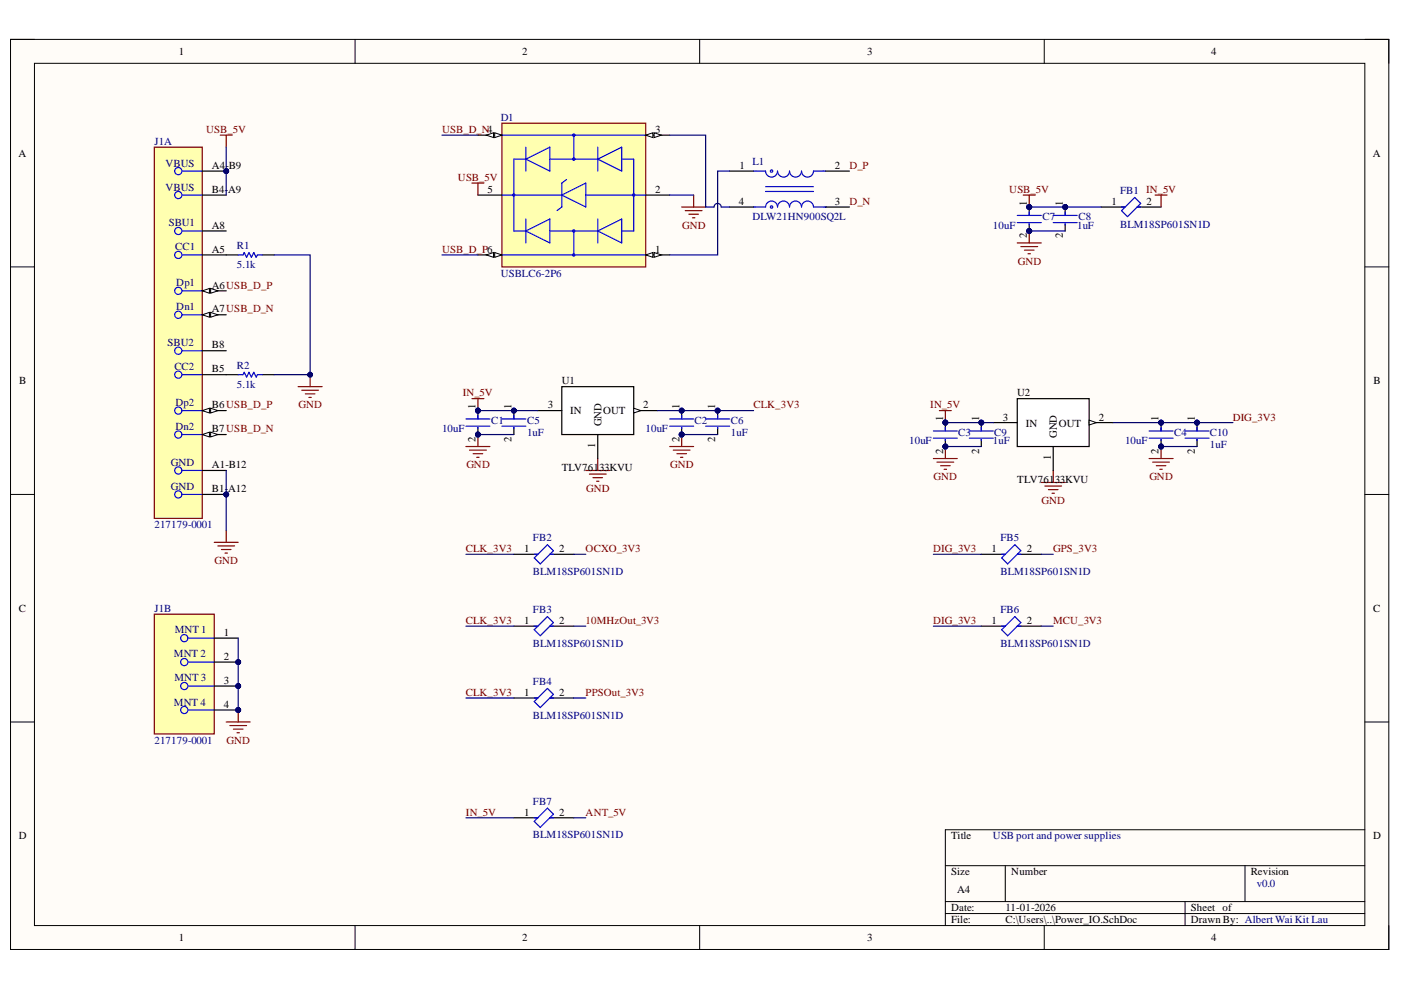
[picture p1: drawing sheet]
<svg xmlns="http://www.w3.org/2000/svg" width="297mm" height="210mm" viewBox="0 0 297 210" stroke-linecap="round" stroke-linejoin="round" font-family="sans-serif">
<defs><g id="words">
<g font-size="2.3">
<text x="37.9" y="11.7">1</text>
<text x="110.7" y="11.7">2</text>
<text x="183.9" y="11.7">3</text>
<text x="256.8" y="11.7">4</text>
<text x="138.9" y="28.1">3</text>
<text x="3.9" y="33.3">A</text>
<text x="44.9" y="35.8">A4-B9</text>
<text x="156.8" y="35.8">1</text>
<text x="177" y="35.8">2</text>
<text x="291.1" y="33.3">A</text>
<text x="44.9" y="40.9">B4-A9</text>
<text x="103.4" y="40.9">5</text>
<text x="138.9" y="40.9">2</text>
<text x="156.6" y="43.4">4</text>
<text x="177" y="43.4">3</text>
<text x="217.7" y="43.6" transform="rotate(-90 217.7 43.6)">1</text>
<text x="225.3" y="43.6" transform="rotate(-90 225.3 43.6)">1</text>
<text x="235.6" y="43.4">1</text>
<text x="243.1" y="43.4">2</text>
<text x="44.9" y="53.6">A5</text>
<text x="44.9" y="48.5">A8</text>
<text x="138.9" y="53.6">1</text>
<text x="217.7" y="50.5" transform="rotate(-90 217.7 50.5)">2</text>
<text x="225.3" y="50.5" transform="rotate(-90 225.3 50.5)">2</text>
<text x="44.9" y="61.2">A6USB_D_P</text>
<text x="44.9" y="66.3">A7USB_D_N</text>
<text x="44.9" y="73.9">B8</text>
<text x="4.1" y="81.5">B</text>
<text x="44.9" y="78.9">B5</text>
<text x="119.1" y="81.5">U1</text>
<text x="291.2" y="81.5">B</text>
<text x="44.9" y="86.5">B6USB_D_P</text>
<text x="100.8" y="86.8" transform="rotate(-90 100.8 86.8)">1</text>
<text x="108.4" y="86.8" transform="rotate(-90 108.4 86.8)">1</text>
<text x="116.1" y="86.5">3</text>
<text x="120.9" y="87.8">IN</text>
<text x="127.9" y="87.8">OUT</text>
<text x="136.3" y="86.5">2</text>
<text x="144" y="86.8" transform="rotate(-90 144 86.8)">1</text>
<text x="151.7" y="86.8" transform="rotate(-90 151.7 86.8)">1</text>
<text x="200" y="89.3" transform="rotate(-90 200 89.3)">1</text>
<text x="207.6" y="89.3" transform="rotate(-90 207.6 89.3)">1</text>
<text x="212.6" y="89.2">3</text>
<text x="215.7" y="84">U2</text>
<text x="232.9" y="89.2">2</text>
<text x="245.6" y="89.3" transform="rotate(-90 245.6 89.3)">1</text>
<text x="253.3" y="89.3" transform="rotate(-90 253.3 89.3)">1</text>
<text x="44.9" y="91.7">B7USB_D_N</text>
<text x="100.8" y="93.7" transform="rotate(-90 100.8 93.7)">2</text>
<text x="108.4" y="93.7" transform="rotate(-90 108.4 93.7)">2</text>
<text x="126.2" y="95" transform="rotate(-90 126.2 95)">1</text>
<text x="127.6" y="90.3" transform="rotate(-90 127.6 90.3)">GND</text>
<text x="144" y="93.7" transform="rotate(-90 144 93.7)">2</text>
<text x="151.7" y="93.7" transform="rotate(-90 151.7 93.7)">2</text>
<text x="217.5" y="90.4">IN</text>
<text x="224.1" y="92.9" transform="rotate(-90 224.1 92.9)">GND</text>
<text x="224.5" y="90.4">OUT</text>
<text x="44.9" y="99.3">A1-B12</text>
<text x="119.1" y="99.8">TLV76133KVU</text>
<text x="200" y="96.3" transform="rotate(-90 200 96.3)">2</text>
<text x="207.6" y="96.3" transform="rotate(-90 207.6 96.3)">2</text>
<text x="222.8" y="97.6" transform="rotate(-90 222.8 97.6)">1</text>
<text x="245.6" y="96.3" transform="rotate(-90 245.6 96.3)">2</text>
<text x="253.3" y="96.3" transform="rotate(-90 253.3 96.3)">2</text>
<text x="44.9" y="104.4">B1-A12</text>
<text x="215.7" y="102.3">TLV76133KVU</text>
<text x="111.1" y="117.1">1</text>
<text x="118.6" y="117.1">2</text>
<text x="210.2" y="117.1">1</text>
<text x="217.7" y="117.1">2</text>
<text x="4" y="129.7">C</text>
<text x="291.1" y="129.7">C</text>
<text x="47.5" y="134.8">1</text>
<text x="111.1" y="132.3">1</text>
<text x="118.6" y="132.3">2</text>
<text x="210.2" y="132.3">1</text>
<text x="217.7" y="132.3">2</text>
<text x="47.5" y="139.9">2</text>
<text x="47.5" y="144.9">3</text>
<text x="111.1" y="147.5">1</text>
<text x="118.6" y="147.5">2</text>
<text x="47.5" y="150.1">4</text>
<text x="111.1" y="172.9">1</text>
<text x="118.6" y="172.9">2</text>
<text x="4" y="178">D</text>
<text x="201.6" y="178">Title</text>
<text x="291.1" y="178">D</text>
<text x="201.6" y="185.6">Size</text>
<text x="214.4" y="185.6">Number</text>
<text x="265.2" y="185.6">Revision</text>
<text x="202.9" y="189.4">A4</text>
<text x="201.6" y="193.2">Date:</text>
<text x="201.6" y="195.7">File:</text>
<text x="213.2" y="193.2">11-01-2026</text>
<text x="213.2" y="195.7">C:\Users\..\Power_IO.SchDoc</text>
<text x="252.5" y="193.2">Sheet of</text>
<text x="252.5" y="195.7">Drawn By: Albert Wai Kit Lau</text>
<text x="37.9" y="199.5">1</text>
<text x="110.7" y="199.5">2</text>
<text x="183.9" y="199.5">3</text>
<text x="256.8" y="199.5">4</text>
</g>
<g font-size="2.3" fill="#800000">
<text x="43.7" y="28.1">USB_5V</text>
<text x="93.7" y="28.1">USB_D_N4</text>
<text x="180.1" y="35.8">D_P</text>
<text x="97.1" y="38.4">USB_5V</text>
<text x="214" y="40.9">USB_5V</text>
<text x="180.1" y="43.4">D_N</text>
<text x="93.7" y="53.6">USB_D_P6</text>
<text x="144.6" y="48.5">GND</text>
<text x="215.8" y="56.1">GND</text>
<text x="63.3" y="86.5">GND</text>
<text x="98.1" y="84">IN_5V</text>
<text x="159.8" y="86.5">CLK_3V3</text>
<text x="197.2" y="86.5">IN_5V</text>
<text x="261.4" y="89.2">DIG_3V3</text>
<text x="98.9" y="99.3">GND</text>
<text x="142.1" y="99.3">GND</text>
<text x="197.9" y="101.8">GND</text>
<text x="243.7" y="101.8">GND</text>
<text x="124.3" y="104.4">GND</text>
<text x="220.8" y="106.9">GND</text>
<text x="45.5" y="119.6">GND</text>
<text x="98.8" y="117.1">CLK_3V3</text>
<text x="124.2" y="117.1">OCXO_3V3</text>
<text x="197.8" y="117.1">DIG_3V3</text>
<text x="223.3" y="117.1">GPS_3V3</text>
<text x="98.8" y="132.3">CLK_3V3</text>
<text x="124.2" y="132.3">10MHzOut_3V3</text>
<text x="197.8" y="132.3">DIG_3V3</text>
<text x="223.3" y="132.3">MCU_3V3</text>
<text x="98.8" y="147.5">CLK_3V3</text>
<text x="124.2" y="147.5">PPSOut_3V3</text>
<text x="48" y="157.7">GND</text>
<text x="98.8" y="172.9">IN_5V</text>
<text x="124.2" y="172.9">ANT_5V</text>
</g>
<g font-size="2.3" fill="#000080">
<text x="106.2" y="25.6">D1</text>
<text x="32.7" y="30.8">J1A</text>
<text x="35.1" y="35.3">VBUS</text>
<text x="159.5" y="35.1">L1</text>
<text x="35.1" y="40.4">VBUS</text>
<text x="237.5" y="41.2">FB1 IN_5V</text>
<text x="159.5" y="46.7">DLW21HN900SQ2L</text>
<text x="221" y="46.7">C7</text>
<text x="228.6" y="46.7">C8</text>
<text x="35.8" y="48">SBU1</text>
<text x="37.1" y="53.1">CC1</text>
<text x="50.2" y="52.8">R1</text>
<text x="210.5" y="48.5">10uF</text>
<text x="228.4" y="48.5">1uF</text>
<text x="237.5" y="48.3">BLM18SP601SN1D</text>
<text x="50.2" y="56.9">5.1k</text>
<text x="106.2" y="58.7">USBLC6-2P6</text>
<text x="37.4" y="60.7">Dp1</text>
<text x="37.4" y="65.8">Dn1</text>
<text x="35.5" y="73.4">SBU2</text>
<text x="37" y="78.4">CC2</text>
<text x="50.2" y="78.2">R2</text>
<text x="50.2" y="82.2">5.1k</text>
<text x="37.2" y="86">Dp2</text>
<text x="104.1" y="89.9">C1</text>
<text x="111.7" y="89.9">C5</text>
<text x="147.3" y="89.9">C2</text>
<text x="155" y="89.9">C6</text>
<text x="37.2" y="91.2">Dn2</text>
<text x="93.7" y="91.7">10uF</text>
<text x="111.7" y="92.5">1uF</text>
<text x="136.9" y="91.7">10uF</text>
<text x="155" y="92.5">1uF</text>
<text x="192.8" y="94.2">10uF</text>
<text x="203.2" y="92.5">C3</text>
<text x="210.5" y="94.2">1uF</text>
<text x="210.8" y="92.5">C9</text>
<text x="238.5" y="94.2">10uF</text>
<text x="248.9" y="92.5">C4</text>
<text x="256.5" y="92.5">C10</text>
<text x="256.5" y="95">1uF</text>
<text x="36.2" y="98.8">GND</text>
<text x="36.2" y="103.9">GND</text>
<text x="32.7" y="112">217179-0001</text>
<text x="113" y="114.8">FB2</text>
<text x="212.1" y="114.8">FB5</text>
<text x="113" y="121.9">BLM18SP601SN1D</text>
<text x="212.1" y="121.9">BLM18SP601SN1D</text>
<text x="32.7" y="129.7">J1B</text>
<text x="113" y="130">FB3</text>
<text x="212.1" y="130">FB6</text>
<text x="37" y="134.3">MNT 1</text>
<text x="113" y="137.1">BLM18SP601SN1D</text>
<text x="212.1" y="137.1">BLM18SP601SN1D</text>
<text x="36.9" y="139.4">MNT 2</text>
<text x="36.9" y="149.6">MNT 4</text>
<text x="37" y="144.4">MNT 3</text>
<text x="113" y="145.2">FB4</text>
<text x="113" y="152.4">BLM18SP601SN1D</text>
<text x="32.7" y="157.7">217179-0001</text>
<text x="113" y="170.6">FB7</text>
<text x="113" y="177.7">BLM18SP601SN1D</text>
<text x="210.5" y="178">USB port and power supplies</text>
<text x="266.4" y="188.1">v0.0</text>
</g>
</g></defs>
<path d="M2.2 8.4h292.3v192.9h-292.3z" fill-rule="evenodd" fill="#fffcf8"/>
<path d="M2.2 8.4h292.3v192.9h-292.3z" fill="none" stroke="#000" stroke-width=".21"/>
<path d="M7.3 13.4h282.1v182.8h-282.1z" fill-rule="evenodd" fill="#fffcf8"/>
<g fill="none" stroke="#000" stroke-width=".21">
<path d="M2.2 8.3h5.1M7.3 13.4h282.1v182.8h-282.1zM75.3 8.3v5.1M148.3 8.3v5.1M221.4 8.4v5M289.4 8.4h5.1v5M2.2 56.6h5.1M289.4 56.6h5.1M2.2 104.8h5.1M289.4 104.8h5.1M2.2 153.1h5.1M289.4 153.1h5.1"/>
<path d="M289.4 175.9h-89v20.3M75.3 196.2v5.1M148.3 196.2v5.1M200.4 183.5h89M200.4 191.2h89M200.4 193.7h89M213.1 183.5v7.7M221.4 196.2v5.1M251.3 191.2v5M264 183.5v7.7M294.5 196.2v5.1"/>
</g>
<circle cx="48" cy="36.3" r=".51" fill="#000080"/>
<circle cx="48" cy="36.3" r=".51" fill="none" stroke="#000080" stroke-width=".21"/>
<circle cx="48" cy="104.8" r=".51" fill="#000080"/>
<circle cx="48" cy="104.8" r=".51" fill="none" stroke="#000080" stroke-width=".21"/>
<path d="M32.7 31.2h10.2v78.7h-10.2z" fill-rule="evenodd" fill="#ffffb0"/>
<path d="M32.7 31.2h10.2v78.7h-10.2z" fill="none" stroke="#800000" stroke-width=".25"/>
<g fill="none" stroke="#00f" stroke-width=".25">
<path d="M38.6 36.3h4.3M38.6 41.4h4.3M38.6 49h4.3M38.6 54h4.3M38.6 61.7h4.3M38.6 66.7h4.3M38.6 74.4h4.3M38.6 79.4h4.3M38.6 87.1h4.3M38.6 92.1h4.3M38.6 99.8h4.3M38.6 104.8h4.3"/>
<circle cx="37.8" cy="36.3" r=".76"/>
<circle cx="37.8" cy="49" r=".76"/>
<circle cx="37.8" cy="41.4" r=".76"/>
<circle cx="37.8" cy="54.1" r=".76"/>
<circle cx="37.8" cy="61.7" r=".76"/>
<circle cx="37.8" cy="79.4" r=".76"/>
<circle cx="37.8" cy="74.4" r=".76"/>
<circle cx="37.8" cy="66.7" r=".76"/>
<circle cx="37.8" cy="87.1" r=".76"/>
<circle cx="37.8" cy="92.1" r=".76"/>
<circle cx="37.8" cy="99.8" r=".76"/>
<circle cx="37.8" cy="104.8" r=".76"/>
</g>
<path d="M42.9 36.3h5.1M42.9 99.8h5.1" fill="none" stroke="#000" stroke-width=".25"/>
<circle cx="48" cy="36.3" r=".51" fill="#000080"/>
<circle cx="48" cy="36.3" r=".51" fill="none" stroke="#000080" stroke-width=".21"/>
<path d="M42.9 54h5.1M42.9 61.7h5.1" fill="none" stroke="#000" stroke-width=".25"/>
<path d="M42.9 61.7l1.5-.5v1z" fill="#f8fcff"/>
<path d="M42.9 61.7l1.5-.5v1z" fill="none" stroke="#000" stroke-width=".21"/>
<path d="M44.7 61.2l1.5 .5-1.5 .5z" fill="#f8fcff"/>
<path d="M44.7 61.2l1.5 .5-1.5 .5z" fill="none" stroke="#000" stroke-width=".21"/>
<path d="M42.9 66.7h5.1" fill="none" stroke="#000" stroke-width=".25"/>
<path d="M42.9 66.7l1.5-.5v1.1z" fill="#f8fcff"/>
<path d="M42.9 66.7l1.5-.5v1.1z" fill="none" stroke="#000" stroke-width=".21"/>
<path d="M44.7 66.2l1.5 .5-1.5 .6z" fill="#f8fcff"/>
<path d="M44.7 66.2l1.5 .5-1.5 .6z" fill="none" stroke="#000" stroke-width=".21"/>
<path d="M42.9 49h5.1M42.9 104.8h5.1" fill="none" stroke="#000" stroke-width=".25"/>
<circle cx="48" cy="104.8" r=".51" fill="#000080"/>
<circle cx="48" cy="104.8" r=".51" fill="none" stroke="#000080" stroke-width=".21"/>
<path d="M42.9 41.4h5.1M42.9 79.4h5.1M42.9 87.1h5.1" fill="none" stroke="#000" stroke-width=".25"/>
<path d="M42.9 87.1l1.5-.5v1z" fill="#f8fcff"/>
<path d="M42.9 87.1l1.5-.5v1z" fill="none" stroke="#000" stroke-width=".21"/>
<path d="M44.7 86.6l1.5 .5-1.5 .5z" fill="#f8fcff"/>
<path d="M44.7 86.6l1.5 .5-1.5 .5z" fill="none" stroke="#000" stroke-width=".21"/>
<path d="M42.9 92.1h5.1" fill="none" stroke="#000" stroke-width=".25"/>
<path d="M42.9 92.1l1.5-.5v1z" fill="#f8fcff"/>
<path d="M42.9 92.1l1.5-.5v1z" fill="none" stroke="#000" stroke-width=".21"/>
<path d="M44.7 91.6l1.5 .5-1.5 .5z" fill="#f8fcff"/>
<path d="M44.7 91.6l1.5 .5-1.5 .5z" fill="none" stroke="#000" stroke-width=".21"/>
<path d="M48 54h2.5M55.6 54h2.5M42.9 74.4h5.1M48 79.4h2.5M55.6 79.4h2.5" fill="none" stroke="#000" stroke-width=".25"/>
<path d="M46.7 28.7h2.5M48 28.7v2.5" fill="none" stroke="#800000" stroke-width=".25"/>
<path d="M50.5 54h1l.3-.5 .5 1.1 .5-1.1 .5 1.1 .5-1.1 .5 1.1 .3-.6h1M50.5 79.4h1l.3-.5 .5 1 .5-1 .5 1 .5-1 .5 1 .3-.5h1" fill="none" stroke="#00f" stroke-width=".25"/>
<path d="M106.4 26.1h30.5v30.5h-30.5z" fill-rule="evenodd" fill="#ffffb0"/>
<path d="M106.4 26.1h30.5v30.5h-30.5z" fill="none" stroke="#800000" stroke-width=".25"/>
<g fill="none" stroke="#00f" stroke-width=".25">
<path d="M106.4 28.7h30.5M111.5 33.7l5.1-2.5v5.1zM111.5 31.2v5.1M111.5 33.7h-2.6v15.3h2.6M116.6 33.7h10.1M120.1 38.1l-1 .7v5.1l-1 .8M121.7 28.7v5M126.7 33.7l5.1-2.5v5.1zM126.7 31.2v5.1M131.8 33.7h2.6v15.3h-2.6M106.4 41.4h12.7M106.4 54h30.5"/>
<path d="M111.5 49l5.1-2.6v5.1zM111.5 46.4v5.1M116.6 49h10.1M119.1 41.4l5.1-2.6v5.1zM121.7 49v5M124.2 41.4h12.7M126.7 49l5.1-2.6v5.1zM126.7 46.4v5.1"/>
<circle cx="121.7" cy="33.7" r=".25"/>
<circle cx="121.7" cy="28.7" r=".25"/>
<circle cx="108.9" cy="41.4" r=".25"/>
<circle cx="121.7" cy="49" r=".25"/>
<circle cx="121.7" cy="54.1" r=".25"/>
<circle cx="134.4" cy="41.4" r=".25"/>
</g>
<path d="M136.9 54h5.1" fill="none" stroke="#000" stroke-width=".25"/>
<path d="M136.9 54l1.5-.5v1.1z" fill="#f8fcff"/>
<path d="M136.9 54l1.5-.5v1.1z" fill="none" stroke="#000" stroke-width=".21"/>
<path d="M138.7 53.5l1.5 .5-1.5 .6z" fill="#f8fcff"/>
<path d="M138.7 53.5l1.5 .5-1.5 .6z" fill="none" stroke="#000" stroke-width=".21"/>
<path d="M136.9 28.7h5.1M136.9 41.4h5.1" fill="none" stroke="#000" stroke-width=".25"/>
<path d="M136.9 28.7l1.5-.5v1z" fill="#f8fcff"/>
<path d="M136.9 28.7l1.5-.5v1z" fill="none" stroke="#000" stroke-width=".21"/>
<path d="M138.7 28.2l1.5 .5-1.5 .5z" fill="#f8fcff"/>
<path d="M138.7 28.2l1.5 .5-1.5 .5z" fill="none" stroke="#000" stroke-width=".21"/>
<path d="M101.3 28.7h5.1" fill="none" stroke="#000" stroke-width=".25"/>
<path d="M104.9 28.2l1.5 .5-1.5 .5z" fill="#f8fcff"/>
<path d="M104.9 28.2l1.5 .5-1.5 .5z" fill="none" stroke="#000" stroke-width=".21"/>
<path d="M103.1 28.7l1.5-.5v1z" fill="#f8fcff"/>
<path d="M103.1 28.7l1.5-.5v1z" fill="none" stroke="#000" stroke-width=".21"/>
<path d="M101.3 41.4h5.1M101.3 54h5.1" fill="none" stroke="#000" stroke-width=".25"/>
<path d="M104.9 53.5l1.5 .5-1.5 .6z" fill="#f8fcff"/>
<path d="M104.9 53.5l1.5 .5-1.5 .6z" fill="none" stroke="#000" stroke-width=".21"/>
<path d="M103.1 54l1.5-.5v1.1z" fill="#f8fcff"/>
<path d="M103.1 54l1.5-.5v1.1z" fill="none" stroke="#000" stroke-width=".21"/>
<g fill="none" stroke="#00f" stroke-width=".25">
<path d="M159.8 36.3h2.5a1.27 1.27 0 0 0 1.3 1.2 1.27 1.27 0 0 0 1.3-1.2 1.27 1.27 0 0 0 1.2 1.2 1.27 1.27 0 0 0 1.3-1.2 1.27 1.27 0 0 0 1.3 1.2 1.27 1.27 0 0 0 1.2-1.2 1.27 1.27 0 0 0 1.3 1.2 1.27 1.27 0 0 0 1.3-1.2h2.5M162.3 39.6h10.2M159.8 43.9h2.5a1.27 1.27 0 0 1 1.3-1.3 1.27 1.27 0 0 1 1.3 1.3 1.27 1.27 0 0 1 1.2-1.3 1.27 1.27 0 0 1 1.3 1.3 1.27 1.27 0 0 1 1.3-1.3 1.27 1.27 0 0 1 1.2 1.3 1.27 1.27 0 0 1 1.3-1.3 1.27 1.27 0 0 1 1.3 1.3h2.8M162.3 40.6h10.2"/>
<circle cx="163.6" cy="36.3" r=".25"/>
<circle cx="163.6" cy="43.9" r=".25"/>
</g>
<path d="M154.7 36.3h5.1M175 36.3h5.1M154.7 43.9h5.1M175 43.9h5.1" fill="none" stroke="#000" stroke-width=".25"/>
<path d="M100.1 38.8h2.5M101.3 38.8v2.6M100.1 84.5h2.5M101.3 84.5v2.6" fill="none" stroke="#800000" stroke-width=".25"/>
<circle cx="101.3" cy="87.1" r=".51" fill="#000080"/>
<circle cx="101.3" cy="87.1" r=".51" fill="none" stroke="#000080" stroke-width=".21"/>
<path d="M199.2 87.1h2.5M200.4 87.1v2.5" fill="none" stroke="#800000" stroke-width=".25"/>
<circle cx="200.4" cy="89.6" r=".51" fill="#000080"/>
<circle cx="200.4" cy="89.6" r=".51" fill="none" stroke="#000080" stroke-width=".21"/>
<path d="M124.2 99.8h5.1M126.7 97.2v2.6M223.3 99.8v2.5M125 100.5h3.5M125.7 101.3h2.1M126.5 102h.5M220.8 102.3h5M221.5 103.1h3.6M222.3 103.8h2M223 104.6h.6" fill="none" stroke="#800000" stroke-width=".25"/>
<circle cx="101.3" cy="87.1" r=".51" fill="#000080"/>
<circle cx="101.3" cy="87.1" r=".51" fill="none" stroke="#000080" stroke-width=".21"/>
<circle cx="101.3" cy="92.1" r=".51" fill="#000080"/>
<circle cx="101.3" cy="92.1" r=".51" fill="none" stroke="#000080" stroke-width=".21"/>
<path d="M101.3 87.1v1.7" fill="none" stroke="#000" stroke-width=".25"/>
<circle cx="101.3" cy="87.1" r=".51" fill="#000080"/>
<circle cx="101.3" cy="87.1" r=".51" fill="none" stroke="#000080" stroke-width=".21"/>
<path d="M101.3 90.6v1.5" fill="none" stroke="#000" stroke-width=".25"/>
<circle cx="101.3" cy="92.1" r=".51" fill="#000080"/>
<circle cx="101.3" cy="92.1" r=".51" fill="none" stroke="#000080" stroke-width=".21"/>
<path d="M98.8 88.8h5.1M98.8 90.4h5.1M101.3 88.1v.7M101.3 90.6v.3" fill="none" stroke="#00f" stroke-width=".25"/>
<circle cx="144.5" cy="87.1" r=".51" fill="#000080"/>
<circle cx="144.5" cy="87.1" r=".51" fill="none" stroke="#000080" stroke-width=".21"/>
<circle cx="144.5" cy="92.1" r=".51" fill="#000080"/>
<circle cx="144.5" cy="92.1" r=".51" fill="none" stroke="#000080" stroke-width=".21"/>
<path d="M144.5 87.1v1.7" fill="none" stroke="#000" stroke-width=".25"/>
<circle cx="144.5" cy="87.1" r=".51" fill="#000080"/>
<circle cx="144.5" cy="87.1" r=".51" fill="none" stroke="#000080" stroke-width=".21"/>
<path d="M144.5 90.6v1.5" fill="none" stroke="#000" stroke-width=".25"/>
<circle cx="144.5" cy="92.1" r=".51" fill="#000080"/>
<circle cx="144.5" cy="92.1" r=".51" fill="none" stroke="#000080" stroke-width=".21"/>
<path d="M142 88.8h5.1M142 90.4h5.1M144.5 88.1v.7M144.5 90.6v.3" fill="none" stroke="#00f" stroke-width=".25"/>
<circle cx="200.4" cy="89.6" r=".51" fill="#000080"/>
<circle cx="200.4" cy="89.6" r=".51" fill="none" stroke="#000080" stroke-width=".21"/>
<circle cx="200.4" cy="94.7" r=".51" fill="#000080"/>
<circle cx="200.4" cy="94.7" r=".51" fill="none" stroke="#000080" stroke-width=".21"/>
<path d="M200.4 89.6v1.8" fill="none" stroke="#000" stroke-width=".25"/>
<circle cx="200.4" cy="89.6" r=".51" fill="#000080"/>
<circle cx="200.4" cy="89.6" r=".51" fill="none" stroke="#000080" stroke-width=".21"/>
<path d="M200.4 93.2v1.5" fill="none" stroke="#000" stroke-width=".25"/>
<circle cx="200.4" cy="94.7" r=".51" fill="#000080"/>
<circle cx="200.4" cy="94.7" r=".51" fill="none" stroke="#000080" stroke-width=".21"/>
<path d="M197.9 91.4h5.1M197.9 92.9h5.1M200.4 90.6v.8M200.4 93.2v.2" fill="none" stroke="#00f" stroke-width=".25"/>
<circle cx="246.2" cy="89.6" r=".51" fill="#000080"/>
<circle cx="246.2" cy="89.6" r=".51" fill="none" stroke="#000080" stroke-width=".21"/>
<circle cx="246.2" cy="94.7" r=".51" fill="#000080"/>
<circle cx="246.2" cy="94.7" r=".51" fill="none" stroke="#000080" stroke-width=".21"/>
<path d="M246.2 89.6v1.8" fill="none" stroke="#000" stroke-width=".25"/>
<circle cx="246.2" cy="89.6" r=".51" fill="#000080"/>
<circle cx="246.2" cy="89.6" r=".51" fill="none" stroke="#000080" stroke-width=".21"/>
<path d="M246.2 93.2v1.5" fill="none" stroke="#000" stroke-width=".25"/>
<circle cx="246.2" cy="94.7" r=".51" fill="#000080"/>
<circle cx="246.2" cy="94.7" r=".51" fill="none" stroke="#000080" stroke-width=".21"/>
<path d="M243.6 91.4h5.1M243.6 92.9h5.1M246.2 90.6v.8M246.2 93.2v.2" fill="none" stroke="#00f" stroke-width=".25"/>
<path d="M98.8 94.7h5.1M99.5 95.4h3.6M100.3 96.2h2M101.1 97h.5M101.3 92.1v2.6" fill="none" stroke="#800000" stroke-width=".25"/>
<circle cx="101.3" cy="92.1" r=".51" fill="#000080"/>
<circle cx="101.3" cy="92.1" r=".51" fill="none" stroke="#000080" stroke-width=".21"/>
<path d="M197.9 97.2h5.1M198.7 98h3.5M199.4 98.7h2M200.2 99.5h.5M200.4 94.7v2.5" fill="none" stroke="#800000" stroke-width=".25"/>
<circle cx="200.4" cy="94.7" r=".51" fill="#000080"/>
<circle cx="200.4" cy="94.7" r=".51" fill="none" stroke="#000080" stroke-width=".21"/>
<path d="M243.6 97.2h5.1M244.4 98h3.5M245.2 98.7h2M245.9 99.5h.5M246.2 94.7v2.5" fill="none" stroke="#800000" stroke-width=".25"/>
<circle cx="246.2" cy="94.7" r=".51" fill="#000080"/>
<circle cx="246.2" cy="94.7" r=".51" fill="none" stroke="#000080" stroke-width=".21"/>
<path d="M142 94.7h5.1M142.7 95.4h3.6M143.5 96.2h2M144.3 97h.5M144.5 92.1v2.6" fill="none" stroke="#800000" stroke-width=".25"/>
<circle cx="144.5" cy="92.1" r=".51" fill="#000080"/>
<circle cx="144.5" cy="92.1" r=".51" fill="none" stroke="#000080" stroke-width=".21"/>
<path d="M233.5 43.9h5M241.1 43.9h5.1" fill="none" stroke="#000" stroke-width=".25"/>
<path d="M237.8 43.9h.7M240.6 41.9l1.3 1.2-2.8 2.8-1.3-1.2zM241.1 43.9h.8" fill="none" stroke="#00f" stroke-width=".25"/>
<circle cx="108.9" cy="87.1" r=".51" fill="#000080"/>
<circle cx="108.9" cy="87.1" r=".51" fill="none" stroke="#000080" stroke-width=".21"/>
<path d="M108.9 87.1v1.7" fill="none" stroke="#000" stroke-width=".25"/>
<circle cx="108.9" cy="87.1" r=".51" fill="#000080"/>
<circle cx="108.9" cy="87.1" r=".51" fill="none" stroke="#000080" stroke-width=".21"/>
<path d="M108.9 90.6v1.5" fill="none" stroke="#000" stroke-width=".25"/>
<path d="M106.4 88.8h5.1M106.4 90.4h5.1M108.9 88.1v.7M108.9 90.6v.3" fill="none" stroke="#00f" stroke-width=".25"/>
<circle cx="208.1" cy="89.6" r=".51" fill="#000080"/>
<circle cx="208.1" cy="89.6" r=".51" fill="none" stroke="#000080" stroke-width=".21"/>
<path d="M208.1 89.6v1.8" fill="none" stroke="#000" stroke-width=".25"/>
<circle cx="208.1" cy="89.6" r=".51" fill="#000080"/>
<circle cx="208.1" cy="89.6" r=".51" fill="none" stroke="#000080" stroke-width=".21"/>
<path d="M208.1 93.2v1.5" fill="none" stroke="#000" stroke-width=".25"/>
<path d="M205.5 91.4h5.1M205.5 92.9h5.1M208.1 90.6v.8M208.1 93.2v.2" fill="none" stroke="#00f" stroke-width=".25"/>
<circle cx="218.2" cy="43.9" r=".51" fill="#000080"/>
<circle cx="218.2" cy="43.9" r=".51" fill="none" stroke="#000080" stroke-width=".21"/>
<circle cx="218.2" cy="49" r=".51" fill="#000080"/>
<circle cx="218.2" cy="49" r=".51" fill="none" stroke="#000080" stroke-width=".21"/>
<path d="M218.2 43.9v1.8" fill="none" stroke="#000" stroke-width=".25"/>
<circle cx="218.2" cy="43.9" r=".51" fill="#000080"/>
<circle cx="218.2" cy="43.9" r=".51" fill="none" stroke="#000080" stroke-width=".21"/>
<path d="M218.2 47.5v1.5" fill="none" stroke="#000" stroke-width=".25"/>
<circle cx="218.2" cy="49" r=".51" fill="#000080"/>
<circle cx="218.2" cy="49" r=".51" fill="none" stroke="#000080" stroke-width=".21"/>
<path d="M215.7 45.7h5.1M215.7 47.2h5.1M218.2 44.9v.8M218.2 47.5v.2" fill="none" stroke="#00f" stroke-width=".25"/>
<circle cx="225.8" cy="43.9" r=".51" fill="#000080"/>
<circle cx="225.8" cy="43.9" r=".51" fill="none" stroke="#000080" stroke-width=".21"/>
<path d="M225.8 43.9v1.8" fill="none" stroke="#000" stroke-width=".25"/>
<circle cx="225.8" cy="43.9" r=".51" fill="#000080"/>
<circle cx="225.8" cy="43.9" r=".51" fill="none" stroke="#000080" stroke-width=".21"/>
<path d="M225.8 47.5v1.5" fill="none" stroke="#000" stroke-width=".25"/>
<path d="M223.3 45.7h5.1M223.3 47.2h5.1M225.8 44.9v.8M225.8 47.5v.2" fill="none" stroke="#00f" stroke-width=".25"/>
<path d="M216.9 41.4h2.6M218.2 41.4v2.5" fill="none" stroke="#800000" stroke-width=".25"/>
<circle cx="218.2" cy="43.9" r=".51" fill="#000080"/>
<circle cx="218.2" cy="43.9" r=".51" fill="none" stroke="#000080" stroke-width=".21"/>
<path d="M244.9 41.4h2.5M246.2 41.4v2.5" fill="none" stroke="#800000" stroke-width=".25"/>
<circle cx="152.1" cy="87.1" r=".51" fill="#000080"/>
<circle cx="152.1" cy="87.1" r=".51" fill="none" stroke="#000080" stroke-width=".21"/>
<path d="M152.1 87.1v1.7" fill="none" stroke="#000" stroke-width=".25"/>
<circle cx="152.1" cy="87.1" r=".51" fill="#000080"/>
<circle cx="152.1" cy="87.1" r=".51" fill="none" stroke="#000080" stroke-width=".21"/>
<path d="M152.1 90.6v1.5" fill="none" stroke="#000" stroke-width=".25"/>
<path d="M149.6 88.8h5.1M149.6 90.4h5.1M152.1 88.1v.7M152.1 90.6v.3" fill="none" stroke="#00f" stroke-width=".25"/>
<circle cx="253.8" cy="89.6" r=".51" fill="#000080"/>
<circle cx="253.8" cy="89.6" r=".51" fill="none" stroke="#000080" stroke-width=".21"/>
<path d="M253.8 89.6v1.8" fill="none" stroke="#000" stroke-width=".25"/>
<circle cx="253.8" cy="89.6" r=".51" fill="#000080"/>
<circle cx="253.8" cy="89.6" r=".51" fill="none" stroke="#000080" stroke-width=".21"/>
<g fill="none" stroke="#000" stroke-width=".25">
<path d="M253.8 93.2v1.5M108.9 117.5h5.1M116.6 117.5h5.1M208.1 117.5h5M215.7 117.5h5.1M108.9 132.8h5.1M116.6 132.8h5.1M208.1 132.8h5M215.7 132.8h5.1M108.9 148h5.1M116.6 148h5.1M109 173.4h5"/>
<path d="M116.6 173.4h5.1"/>
</g>
<g fill="none" stroke="#00f" stroke-width=".25">
<path d="M251.3 91.4h5M251.3 92.9h5M253.8 90.6v.8M253.8 93.2v.2M113.3 118.3l2.8-2.8 1.2 1.3-2.8 2.8zM113.3 117.5h.7M116.6 117.5h.7M212.4 117.5h.7M212.4 118.3l2.8-2.8 1.2 1.3-2.8 2.8zM215.7 117.5h.7M113.3 133.5l2.8-2.8 1.2 1.3-2.8 2.8zM113.3 132.8h.7"/>
<path d="M116.6 132.8h.7M212.4 132.8h.7M212.4 133.5l2.8-2.8 1.2 1.3-2.8 2.8zM215.7 132.8h.7M113.3 148.8l2.8-2.8 1.2 1.2-2.8 2.8zM113.3 148h.7M116.6 148h.7M113.3 174.2l2.8-2.8 1.2 1.2-2.8 2.8zM113.3 173.4h.7M116.6 173.4h.7"/>
</g>
<path d="M119.1 82h15.3v10.1h-15.3z" fill-rule="evenodd" fill="#fff"/>
<path d="M114 87.1h5.1M119.1 82h15.3v10.1h-15.3zM134.4 87.1h5" fill="none" stroke="#000" stroke-width=".25"/>
<path d="M134.4 86.6l1.5 .5-1.5 .5z" fill="#f8fcff"/>
<path d="M134.4 86.6l1.5 .5-1.5 .5z" fill="none" stroke="#000" stroke-width=".21"/>
<path d="M126.7 92.1v5.1" fill="none" stroke="#000" stroke-width=".25"/>
<path d="M215.7 84.5h15.2v10.2h-15.2z" fill-rule="evenodd" fill="#fff"/>
<path d="M210.6 89.6h5.1M215.7 84.5h15.2v10.2h-15.2zM230.9 89.6h5.1" fill="none" stroke="#000" stroke-width=".25"/>
<path d="M230.9 89.1l1.5 .5-1.5 .5z" fill="#f8fcff"/>
<path d="M230.9 89.1l1.5 .5-1.5 .5z" fill="none" stroke="#000" stroke-width=".21"/>
<path d="M223.3 94.7v5.1" fill="none" stroke="#000" stroke-width=".25"/>
<path d="M144.5 43.9h5.1M145.3 44.7h3.5M146 45.4h2.1M146.8 46.2h.5M147.1 41.4v2.5M65.8 79.4v2.6M63.2 82h5.1M64 82.7h3.5M64.7 83.5h2.1M65.5 84.3h.5" fill="none" stroke="#800000" stroke-width=".25"/>
<circle cx="65.8" cy="79.4" r=".51" fill="#000080"/>
<circle cx="65.8" cy="79.4" r=".51" fill="none" stroke="#000080" stroke-width=".21"/>
<path d="M215.7 51.5h5.1M216.4 52.3h3.6M217.2 53h2M218 53.8h.5M218.2 49v2.5M45.4 115h5.1M46.2 115.8h3.5M46.9 116.5h2.1M47.7 117.3h.5M48 112.4v2.6" fill="none" stroke="#800000" stroke-width=".25"/>
<circle cx="218.2" cy="49" r=".51" fill="#000080"/>
<circle cx="218.2" cy="49" r=".51" fill="none" stroke="#000080" stroke-width=".21"/>
<circle cx="50.5" cy="140.4" r=".51" fill="#000080"/>
<circle cx="50.5" cy="140.4" r=".51" fill="none" stroke="#000080" stroke-width=".21"/>
<circle cx="50.5" cy="145.5" r=".51" fill="#000080"/>
<circle cx="50.5" cy="145.5" r=".51" fill="none" stroke="#000080" stroke-width=".21"/>
<circle cx="50.5" cy="150.5" r=".51" fill="#000080"/>
<circle cx="50.5" cy="150.5" r=".51" fill="none" stroke="#000080" stroke-width=".21"/>
<path d="M32.7 130.2h12.7v25.4h-12.7z" fill-rule="evenodd" fill="#ffffb0"/>
<path d="M32.7 130.2h12.7v25.4h-12.7z" fill="none" stroke="#800000" stroke-width=".25"/>
<g fill="none" stroke="#00f" stroke-width=".25">
<path d="M39.8 135.3h5.6M39.8 140.4h5.6M39.8 145.5h5.6M39.8 150.5h5.6"/>
<circle cx="39.1" cy="135.3" r=".76"/>
<circle cx="39.1" cy="140.4" r=".76"/>
<circle cx="39.1" cy="150.5" r=".76"/>
<circle cx="39.1" cy="145.5" r=".76"/>
</g>
<path d="M45.4 135.3h5.1M45.4 140.4h5.1" fill="none" stroke="#000" stroke-width=".25"/>
<circle cx="50.5" cy="140.4" r=".51" fill="#000080"/>
<circle cx="50.5" cy="140.4" r=".51" fill="none" stroke="#000080" stroke-width=".21"/>
<path d="M45.4 145.5h5.1" fill="none" stroke="#000" stroke-width=".25"/>
<circle cx="50.5" cy="145.5" r=".51" fill="#000080"/>
<circle cx="50.5" cy="145.5" r=".51" fill="none" stroke="#000080" stroke-width=".21"/>
<path d="M45.4 150.5h5.1" fill="none" stroke="#000" stroke-width=".25"/>
<circle cx="50.5" cy="150.5" r=".51" fill="#000080"/>
<circle cx="50.5" cy="150.5" r=".51" fill="none" stroke="#000080" stroke-width=".21"/>
<path d="M48 153.1h5M48.7 153.8h3.6M49.5 154.6h2M50.3 155.4h.5M50.5 150.5v2.6" fill="none" stroke="#800000" stroke-width=".25"/>
<circle cx="50.5" cy="150.5" r=".51" fill="#000080"/>
<circle cx="50.5" cy="150.5" r=".51" fill="none" stroke="#000080" stroke-width=".21"/>
<path d="M48 99.8v12.6" fill="none" stroke="#000080" stroke-width=".25"/>
<circle cx="48" cy="104.8" r=".51" fill="#000080"/>
<circle cx="48" cy="104.8" r=".51" fill="none" stroke="#000080" stroke-width=".21"/>
<path d="M48 31.2v10.2" fill="none" stroke="#000080" stroke-width=".25"/>
<circle cx="48" cy="36.3" r=".51" fill="#000080"/>
<circle cx="48" cy="36.3" r=".51" fill="none" stroke="#000080" stroke-width=".21"/>
<path d="M142 41.4h5.1M200.4 89.6h10.2" fill="none" stroke="#000080" stroke-width=".25"/>
<circle cx="200.4" cy="89.6" r=".51" fill="#000080"/>
<circle cx="200.4" cy="89.6" r=".51" fill="none" stroke="#000080" stroke-width=".21"/>
<circle cx="208.1" cy="89.6" r=".51" fill="#000080"/>
<circle cx="208.1" cy="89.6" r=".51" fill="none" stroke="#000080" stroke-width=".21"/>
<path d="M101.3 92.1h7.6" fill="none" stroke="#000080" stroke-width=".25"/>
<circle cx="101.3" cy="92.1" r=".51" fill="#000080"/>
<circle cx="101.3" cy="92.1" r=".51" fill="none" stroke="#000080" stroke-width=".21"/>
<path d="M236 89.6h25.4" fill="none" stroke="#000080" stroke-width=".25"/>
<circle cx="246.2" cy="89.6" r=".51" fill="#000080"/>
<circle cx="246.2" cy="89.6" r=".51" fill="none" stroke="#000080" stroke-width=".21"/>
<circle cx="253.8" cy="89.6" r=".51" fill="#000080"/>
<circle cx="253.8" cy="89.6" r=".51" fill="none" stroke="#000080" stroke-width=".21"/>
<path d="M200.4 94.7h7.7" fill="none" stroke="#000080" stroke-width=".25"/>
<circle cx="200.4" cy="94.7" r=".51" fill="#000080"/>
<circle cx="200.4" cy="94.7" r=".51" fill="none" stroke="#000080" stroke-width=".21"/>
<path d="M218.2 43.9h15.3" fill="none" stroke="#000080" stroke-width=".25"/>
<circle cx="225.8" cy="43.9" r=".51" fill="#000080"/>
<circle cx="225.8" cy="43.9" r=".51" fill="none" stroke="#000080" stroke-width=".21"/>
<circle cx="218.2" cy="43.9" r=".51" fill="#000080"/>
<circle cx="218.2" cy="43.9" r=".51" fill="none" stroke="#000080" stroke-width=".21"/>
<path d="M218.2 49h7.6" fill="none" stroke="#000080" stroke-width=".25"/>
<circle cx="218.2" cy="49" r=".51" fill="#000080"/>
<circle cx="218.2" cy="49" r=".51" fill="none" stroke="#000080" stroke-width=".21"/>
<path d="M144.5 92.1h7.6" fill="none" stroke="#000080" stroke-width=".25"/>
<circle cx="144.5" cy="92.1" r=".51" fill="#000080"/>
<circle cx="144.5" cy="92.1" r=".51" fill="none" stroke="#000080" stroke-width=".21"/>
<path d="M246.2 94.7h7.6" fill="none" stroke="#000080" stroke-width=".25"/>
<circle cx="246.2" cy="94.7" r=".51" fill="#000080"/>
<circle cx="246.2" cy="94.7" r=".51" fill="none" stroke="#000080" stroke-width=".21"/>
<g fill="none" stroke="#000080" stroke-width=".25">
<path d="M139.4 87.1h20.4M98.8 117.5h10.1M121.7 117.5h2.5M197.9 117.5h10.2M220.8 117.5h2.5M98.8 132.8h10.1M121.7 132.8h2.5M197.9 132.8h10.2M220.8 132.8h2.5M98.8 148h10.1M121.7 148h2.5M98.8 173.4h10.2"/>
<path d="M121.7 173.4h2.5"/>
</g>
<circle cx="144.5" cy="87.1" r=".51" fill="#000080"/>
<circle cx="144.5" cy="87.1" r=".51" fill="none" stroke="#000080" stroke-width=".21"/>
<circle cx="152.1" cy="87.1" r=".51" fill="#000080"/>
<circle cx="152.1" cy="87.1" r=".51" fill="none" stroke="#000080" stroke-width=".21"/>
<path d="M101.3 87.1h12.7" fill="none" stroke="#000080" stroke-width=".25"/>
<circle cx="108.9" cy="87.1" r=".51" fill="#000080"/>
<circle cx="108.9" cy="87.1" r=".51" fill="none" stroke="#000080" stroke-width=".21"/>
<circle cx="101.3" cy="87.1" r=".51" fill="#000080"/>
<circle cx="101.3" cy="87.1" r=".51" fill="none" stroke="#000080" stroke-width=".21"/>
<path d="M58.1 54h7.7v25.4h-7.7" fill="none" stroke="#000080" stroke-width=".25"/>
<circle cx="65.8" cy="79.4" r=".51" fill="#000080"/>
<circle cx="65.8" cy="79.4" r=".51" fill="none" stroke="#000080" stroke-width=".21"/>
<path d="M50.5 135.3v15.2" fill="none" stroke="#000080" stroke-width=".25"/>
<circle cx="50.5" cy="140.4" r=".51" fill="#000080"/>
<circle cx="50.5" cy="140.4" r=".51" fill="none" stroke="#000080" stroke-width=".21"/>
<circle cx="50.5" cy="145.5" r=".51" fill="#000080"/>
<circle cx="50.5" cy="145.5" r=".51" fill="none" stroke="#000080" stroke-width=".21"/>
<circle cx="50.5" cy="150.5" r=".51" fill="#000080"/>
<circle cx="50.5" cy="150.5" r=".51" fill="none" stroke="#000080" stroke-width=".21"/>
<path d="M93.7 28.7h7.6M142 28.7h7.6v15.2h1.8a.76 .76 0 0 1 .7-.8 .76 .76 0 0 1 .8 .8h1.8M154.7 36.3h-2.6v17.7h-10.1M93.7 54h7.6" fill="none" stroke="#000080" stroke-width=".25"/>
<use href="#words"/>
</svg>
